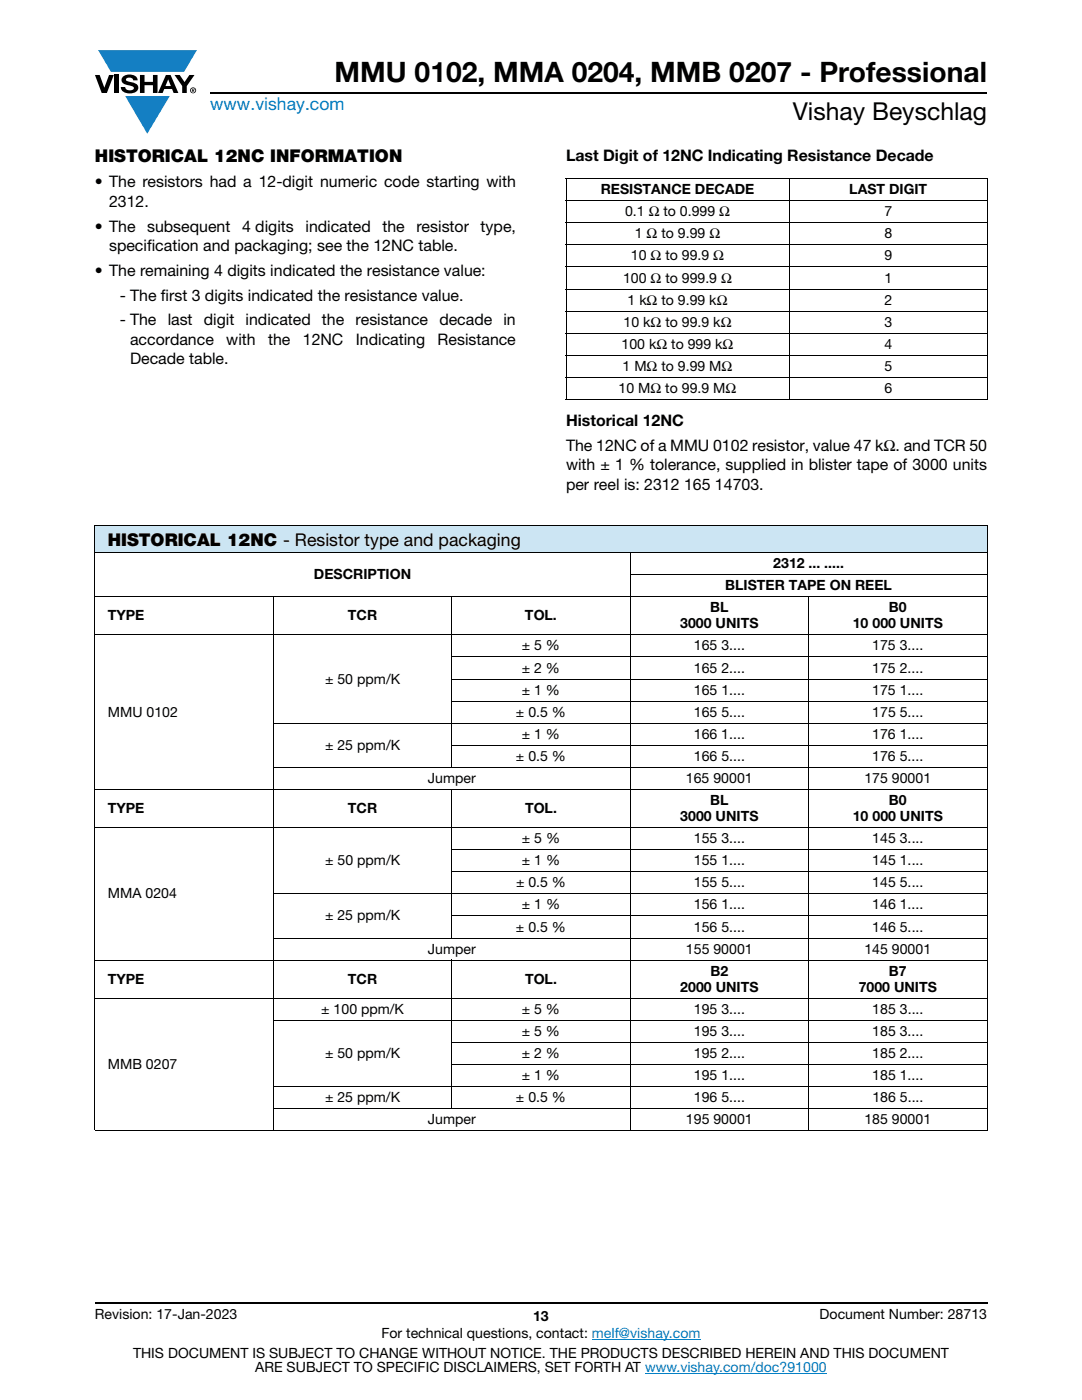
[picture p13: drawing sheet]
<svg xmlns="http://www.w3.org/2000/svg" width="216mm" height="279mm" viewBox="0 0 216 279" stroke-linecap="round" stroke-linejoin="round" font-family="sans-serif">
<defs><g id="words">
<text font-size="5.6" x="66.8" y="16.4">MMU 0102, MMA 0204, MMB 0207 - Professional</text>
<text font-size="4.9" x="158.2" y="24">Vishay Beyschlag</text>
<text font-size="3.5" fill="#007ec4" x="42" y="21.9">www.vishay.com</text>
<g font-size="3.5">
<text x="18.9" y="32.3">HISTORICAL 12NC INFORMATION</text>
<text x="21.5" y="108.9">HISTORICAL 12NC - Resistor type and packaging</text>
</g>
<g font-size="3.2">
<text x="112.9" y="32.1">Last Digit of 12NC Indicating Resistance Decade</text>
<text x="18.9" y="37.4">• The resistors had a 12-digit numeric code starting with</text>
<text x="21.8" y="41.3">2312.</text>
<text x="18.9" y="46.2">• The</text>
<text x="29.4" y="46.2">subsequent</text>
<text x="48.3" y="46.2">4 digits</text>
<text x="61" y="46.2">indicated</text>
<text x="76.3" y="46.2">the</text>
<text x="83.1" y="46.2">resistor</text>
<text x="95.9" y="46.2">type,</text>
<text x="21.8" y="50.1">specification and packaging; see the 12NC table.</text>
<text x="18.9" y="55">• The remaining 4 digits indicated the resistance value:</text>
<text x="23.9" y="60">- The first 3 digits indicated the resistance value.</text>
<text x="23.9" y="64.9">- The</text>
<text x="33.5" y="64.9">last</text>
<text x="40.7" y="64.9">digit indicated the resistance</text>
<text x="87.7" y="64.9">decade in</text>
<text x="26" y="68.8">accordance</text>
<text x="45.2" y="68.8">with</text>
<text x="53.5" y="68.8">the</text>
<text x="60.4" y="68.8">12NC</text>
<text x="71" y="68.8">Indicating</text>
<text x="87.3" y="68.8">Resistance</text>
<text x="26" y="72.7">Decade table.</text>
<text x="112.9" y="85">Historical 12NC</text>
<text x="112.9" y="90">The 12NC of a MMU 0102 resistor, value 47 kΩ. and TCR 50</text>
<text x="112.9" y="93.9">with ± 1 % tolerance, supplied in blister tape of 3000 units</text>
<text x="112.9" y="97.7">per reel is: 2312 165 14703.</text>
</g>
<g font-size="2.8">
<text x="119.9" y="38.8">RESISTANCE DECADE</text>
<text x="169.5" y="38.8">LAST DIGIT</text>
<text x="124.7" y="43.2">0.1 Ω to 0.999 Ω</text>
<text x="126.7" y="47.6">1 Ω to 9.99 Ω</text>
<text x="176.5" y="43.2">7</text>
<text x="176.5" y="47.6">8</text>
<text x="125.9" y="52">10 Ω to 99.9 Ω</text>
<text x="176.5" y="52">9</text>
<text x="124.3" y="56.4">100 Ω to 999.9 Ω</text>
<text x="176.5" y="56.4">1</text>
<text x="124.4" y="65.2">10 kΩ to 99.9 kΩ</text>
<text x="125.2" y="60.8">1 kΩ to 9.99 kΩ</text>
<text x="176.5" y="65.2">3</text>
<text x="176.5" y="60.8">2</text>
<text x="124" y="69.6">100 kΩ to 999 kΩ</text>
<text x="176.5" y="69.6">4</text>
<text x="124.2" y="74">1 MΩ to 9.99 MΩ</text>
<text x="176.5" y="74">5</text>
<text x="123.4" y="78.4">10 MΩ to 99.9 MΩ</text>
<text x="176.5" y="78.4">6</text>
<text x="154.3" y="113.4">2312 ... .....</text>
<text x="62.6" y="115.6">DESCRIPTION</text>
<text x="144.7" y="117.8">BLISTER TAPE ON REEL</text>
<text x="21.5" y="123.8">TYPE</text>
<text x="69.4" y="123.8">TCR</text>
<text x="104.8" y="123.8">TOL.</text>
<text x="135.7" y="125.4">3000 UNITS</text>
<text x="141.7" y="122.2">BL</text>
<text x="170.2" y="125.4">10 000 UNITS</text>
<text x="177.4" y="122.2">B0</text>
<text x="104.1" y="129.8">± 5 %</text>
<text x="138.5" y="129.8">165 3....</text>
<text x="174.1" y="129.8">175 3....</text>
<text x="64.9" y="136.4">± 50 ppm/K</text>
<text x="104.1" y="134.2">± 2 %</text>
<text x="138.5" y="134.2">165 2....</text>
<text x="174.1" y="134.2">175 2....</text>
<text x="21.5" y="143">MMU 0102</text>
<text x="103" y="143">± 0.5 %</text>
<text x="104.1" y="138.6">± 1 %</text>
<text x="138.5" y="138.6">165 1....</text>
<text x="138.5" y="143">165 5....</text>
<text x="174.1" y="138.6">175 1....</text>
<text x="174.1" y="143">175 5....</text>
<text x="64.9" y="149.6">± 25 ppm/K</text>
<text x="104.1" y="147.4">± 1 %</text>
<text x="138.5" y="147.4">166 1....</text>
<text x="174.1" y="147.4">176 1....</text>
<text x="103" y="151.8">± 0.5 %</text>
<text x="138.5" y="151.8">166 5....</text>
<text x="174.1" y="151.8">176 5....</text>
<text x="85.4" y="156.3">Jumper</text>
<text x="136.9" y="156.3">165 90001</text>
<text x="141.7" y="160.7">BL</text>
<text x="172.5" y="156.3">175 90001</text>
<text x="177.4" y="160.7">B0</text>
<text x="21.5" y="162.3">TYPE</text>
<text x="69.4" y="162.3">TCR</text>
<text x="104.8" y="162.3">TOL.</text>
<text x="135.7" y="163.9">3000 UNITS</text>
<text x="170.2" y="163.9">10 000 UNITS</text>
<text x="64.9" y="172.7">± 50 ppm/K</text>
<text x="104.1" y="168.3">± 5 %</text>
<text x="104.1" y="172.7">± 1 %</text>
<text x="138.5" y="168.3">155 3....</text>
<text x="138.5" y="172.7">155 1....</text>
<text x="174.1" y="168.3">145 3....</text>
<text x="174.1" y="172.7">145 1....</text>
<text x="21.5" y="179.3">MMA 0204</text>
<text x="103" y="177.1">± 0.5 %</text>
<text x="138.5" y="177.1">155 5....</text>
<text x="174.1" y="177.1">145 5....</text>
<text x="64.9" y="183.7">± 25 ppm/K</text>
<text x="103" y="185.9">± 0.5 %</text>
<text x="104.1" y="181.5">± 1 %</text>
<text x="138.5" y="181.5">156 1....</text>
<text x="138.5" y="185.9">156 5....</text>
<text x="174.1" y="181.5">146 1....</text>
<text x="174.1" y="185.9">146 5....</text>
<text x="85.4" y="190.3">Jumper</text>
<text x="136.9" y="190.3">155 90001</text>
<text x="172.5" y="190.3">145 90001</text>
<text x="21.5" y="196.3">TYPE</text>
<text x="69.4" y="196.3">TCR</text>
<text x="104.8" y="196.3">TOL.</text>
<text x="135.7" y="197.9">2000 UNITS</text>
<text x="141.8" y="194.7">B2</text>
<text x="171.4" y="197.9">7000 UNITS</text>
<text x="177.4" y="194.7">B7</text>
<text x="64.1" y="202.3">± 100 ppm/K</text>
<text x="104.1" y="202.3">± 5 %</text>
<text x="138.5" y="202.3">195 3....</text>
<text x="174.1" y="202.3">185 3....</text>
<text x="104.1" y="206.7">± 5 %</text>
<text x="138.5" y="206.7">195 3....</text>
<text x="174.1" y="206.7">185 3....</text>
<text x="21.5" y="213.3">MMB 0207</text>
<text x="64.9" y="211.1">± 50 ppm/K</text>
<text x="104.1" y="211.1">± 2 %</text>
<text x="104.1" y="215.5">± 1 %</text>
<text x="138.5" y="211.1">195 2....</text>
<text x="138.5" y="215.5">195 1....</text>
<text x="174.1" y="211.1">185 2....</text>
<text x="174.1" y="215.5">185 1....</text>
<text x="64.9" y="219.9">± 25 ppm/K</text>
<text x="103" y="219.9">± 0.5 %</text>
<text x="138.5" y="219.9">196 5....</text>
<text x="174.1" y="219.9">186 5....</text>
<text x="85.4" y="224.4">Jumper</text>
<text x="136.9" y="224.4">195 90001</text>
<text x="172.5" y="224.4">185 90001</text>
<text x="18.9" y="263.3">Revision: 17-Jan-2023</text>
<text x="106.4" y="263.6">13</text>
<text x="163.6" y="263.3">Document Number: 28713</text>
<text x="76.1" y="267.1">For technical questions, contact: melf@vishay.com</text>
<text x="26.5" y="271">THIS DOCUMENT IS SUBJECT TO CHANGE WITHOUT NOTICE. THE PRODUCTS DESCRIBED HEREIN AND THIS DOCUMENT</text>
<text x="50.9" y="273.8">ARE SUBJECT TO SPECIFIC DISCLAIMERS, SET FORTH AT www.vishay.com/doc?91000</text>
</g>
</g></defs>
<g fill="#147fc3">
<path d="M19.6 10h19.7l-2.6 4.3h-1.1h-13.5z"/>
<path d="M25 19.2h8.9l-4.5 7.5z"/>
</g>
<g fill="#000">
<path d="M18.9 15h1l.9 2.5 1-2.5h.9l-1.4 3.6h-1zM22.9 15h.9v3.6h-.9zM24.6 15.3a2.1 2.1 0 0 1 2.8 .3l.1 .4h-.9a.79 .79 0 0 0-.7-.5 .79 .79 0 0 0-.8 .4l.3 .3 1 .2a1.08 1.08 0 0 1 1.2 1 1.08 1.08 0 0 1-1.1 1.2 1.73 1.73 0 0 1-2.4-1.2h.9a.96 .96 0 0 0 .8 .6 .96 .96 0 0 0 .9-.4 1.31 1.31 0 0 0-1.2-.6 1.03 1.03 0 0 1-1.1-.6 1.03 1.03 0 0 1 .2-1.1zM27.9 15h.9v1.3h1.7v-1.3h.9v3.6h-.9v-1.6h-1.7v1.6h-.9zM34.8 15h1.1l.9 1.4 1-1.4h1l-1.5 2.2v1.4h-.9v-1.4z"/>
<path d="M33.6 15.9l.5 1.3h-1.1zM33.1 15l-1.6 3.6h1l.3-.8h1.5l.3 .8h1l-1.6-3.6z"/>
<path d="M38.4 17.8h.2v.2h-.2zM38.3 17.7v.7h.1v-.3l.4 .3-.2-.3 .2-.2-.1-.2z"/>
<path d="M38.1 18a.46 .46 0 0 1 .9 0 .46 .46 0 0 1-.9 0zM37.9 18a.6 .6 0 0 0 1.2 0 .6 .6 0 0 0-1.2 0z"/>
</g>
<path d="M42 18.6h155M18.9 260h178.1" fill="none" stroke="#000" stroke-width=".36"/>
<path d="M118.1 267.3h21.7M128.7 274h36.3" fill="none" stroke="#007ec4" stroke-width=".2"/>
<g fill="none" stroke="#000" stroke-width=".2">
<path d="M112.9 35.6h84.2M112.9 35.7v44M157.4 35.6v44.2M197 35.7v44M112.9 40h84.2M112.9 44.5h84.2M112.9 48.9h84.2M112.9 53.3h84.2M112.9 57.7h84.2M112.9 62.1h84.2M112.9 66.5h84.2M112.9 70.9h84.2"/>
<path d="M112.9 75.3h84.2M112.9 79.7h84.2"/>
</g>
<path d="M18.9 104.8h178.1v5.5h-178.1z" fill="#cce5f3"/>
<g fill="none" stroke="#000" stroke-width=".2">
<path d="M18.9 104.8h178.1M18.9 110.3h178.1M18.9 119.1h178.1M18.9 104.9v120.7M54.5 119v106.7M90.1 119v34.2M125.7 114.7h71.3M125.8 110.2v115.5M161.4 119v106.7M197 104.9v120.7M18.9 126.7h178.1M90.1 131.1h106.9"/>
<path d="M90.1 135.5h106.9M90.1 139.9h106.9M18.9 157.6h178.1M54.5 144.3h142.5M54.5 153.2h142.5M90.1 148.7h106.9M90.1 157.5v29.8M18.9 165.1h178.1M54.5 178.4h142.5M90.1 169.6h106.9M90.1 174h106.9M18.9 191.6h178.1"/>
<path d="M18.9 199.2h178.1M54.5 187.2h142.5M90.1 182.8h106.9M90.1 191.5v29.8M54.5 203.6h142.5M54.5 216.8h142.5M90.1 208h106.9M90.1 212.4h106.9M18.9 225.7h178.1M54.5 221.2h142.5"/>
</g>
<use href="#words"/>
</svg>
